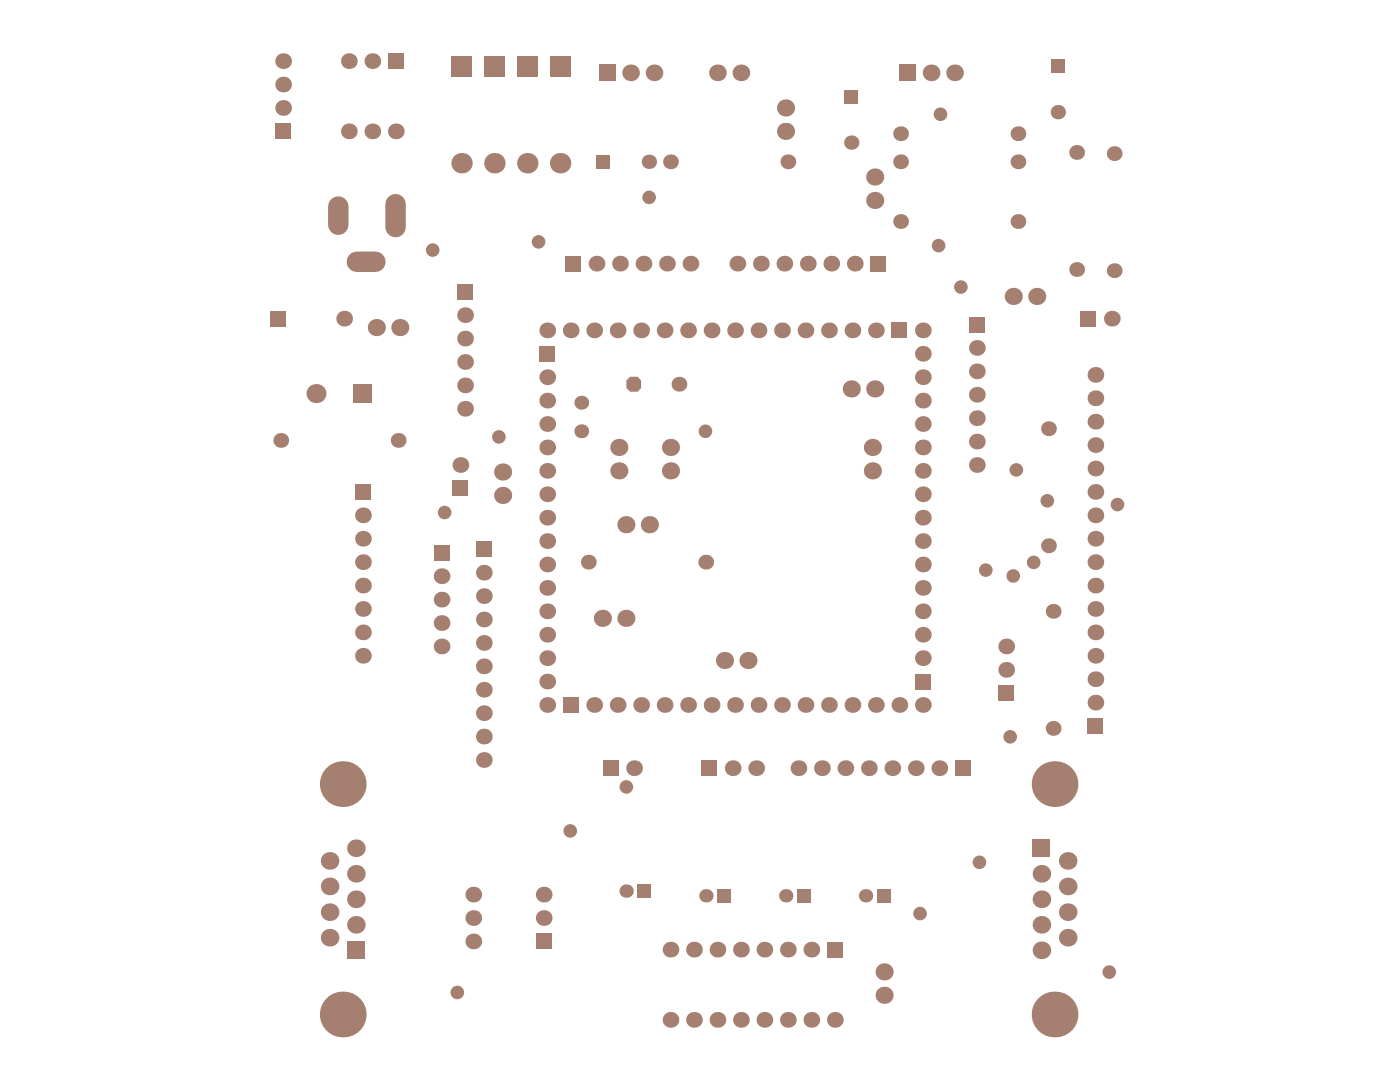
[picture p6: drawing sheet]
<svg xmlns="http://www.w3.org/2000/svg" width="271mm" height="208mm" viewBox="0 0 271 208" stroke-linecap="round" stroke-linejoin="round" font-family="sans-serif">
<g fill="#a57f6f">
<circle cx="83.7" cy="48.4" r="1.32"/>
<circle cx="136.5" cy="83.4" r="1.32"/>
<circle cx="178.1" cy="176.7" r="1.32"/>
<circle cx="186" cy="55.5" r="1.32"/>
<circle cx="202.7" cy="96.9" r="1.32"/>
<circle cx="196.7" cy="90.9" r="1.32"/>
<circle cx="196.1" cy="111.4" r="1.32"/>
<circle cx="104.2" cy="46.8" r="1.32"/>
<circle cx="181.6" cy="47.5" r="1.32"/>
<circle cx="200" cy="108.8" r="1.32"/>
<circle cx="190.8" cy="110.3" r="1.32"/>
<circle cx="125.6" cy="38.2" r="1.32"/>
<circle cx="96.5" cy="84.5" r="1.32"/>
<circle cx="86.1" cy="99.1" r="1.32"/>
<circle cx="88.5" cy="192" r="1.32"/>
<circle cx="214.7" cy="188" r="1.32"/>
<circle cx="121.2" cy="152.2" r="1.32"/>
<circle cx="189.5" cy="166.8" r="1.32"/>
<circle cx="216.3" cy="97.6" r="1.32"/>
<circle cx="110.4" cy="160.7" r="1.32"/>
<circle cx="182" cy="22.1" r="1.32"/>
<circle cx="195.5" cy="142.5" r="1.32"/>
<circle cx="54.8" cy="11.8" r="1.52"/>
<circle cx="189" cy="80.9" r="1.52"/>
<circle cx="54.8" cy="20.9" r="1.52"/>
<circle cx="54.8" cy="16.4" r="1.52"/>
<circle cx="65.5" cy="39.9" r="1.52"/>
<circle cx="65.5" cy="43.5" r="1.52"/>
<circle cx="69.1" cy="50.6" r="1.52"/>
<circle cx="76.6" cy="43.9" r="1.52"/>
<circle cx="76.6" cy="39.5" r="1.52"/>
<circle cx="76.6" cy="25.4" r="1.52"/>
<circle cx="105.9" cy="131.8" r="1.52"/>
<circle cx="105.9" cy="127.3" r="1.52"/>
<circle cx="105.9" cy="122.8" r="1.52"/>
<circle cx="105.9" cy="118.3" r="1.52"/>
<circle cx="105.9" cy="113.7" r="1.52"/>
<circle cx="105.9" cy="109.2" r="1.52"/>
<circle cx="105.9" cy="100.1" r="1.52"/>
<circle cx="105.9" cy="95.6" r="1.52"/>
<circle cx="105.9" cy="86.6" r="1.52"/>
<circle cx="105.9" cy="82" r="1.52"/>
<circle cx="105.9" cy="73" r="1.52"/>
<circle cx="112.5" cy="83.4" r="1.34"/>
<circle cx="120" cy="51" r="1.52"/>
<circle cx="131.4" cy="74.3" r="1.43"/>
<circle cx="156.3" cy="51" r="1.52"/>
<circle cx="167.5" cy="173.3" r="1.29"/>
<circle cx="171.1" cy="188" r="1.66"/>
<circle cx="178.6" cy="122.8" r="1.52"/>
<circle cx="178.6" cy="127.3" r="1.52"/>
<circle cx="178.6" cy="118.3" r="1.52"/>
<circle cx="178.6" cy="109.2" r="1.52"/>
<circle cx="178.6" cy="113.7" r="1.52"/>
<circle cx="178.6" cy="100.1" r="1.52"/>
<circle cx="178.6" cy="95.6" r="1.52"/>
<circle cx="178.6" cy="82" r="1.52"/>
<circle cx="178.6" cy="86.6" r="1.52"/>
<circle cx="178.6" cy="68.4" r="1.52"/>
<circle cx="178.6" cy="73" r="1.52"/>
<circle cx="189" cy="89.9" r="1.52"/>
<circle cx="189" cy="85.4" r="1.52"/>
<circle cx="189" cy="67.3" r="1.52"/>
<circle cx="189" cy="71.8" r="1.52"/>
<circle cx="203.8" cy="140.9" r="1.43"/>
<circle cx="203.8" cy="118.3" r="1.43"/>
<circle cx="72.8" cy="63.4" r="1.66"/>
<circle cx="105.9" cy="136.4" r="1.52"/>
<circle cx="105.9" cy="104.7" r="1.52"/>
<circle cx="105.9" cy="91.1" r="1.52"/>
<circle cx="105.9" cy="63.9" r="1.52"/>
<circle cx="105.9" cy="77.5" r="1.52"/>
<circle cx="112.5" cy="77.9" r="1.34"/>
<circle cx="116.6" cy="119.6" r="1.66"/>
<circle cx="124.1" cy="136.4" r="1.52"/>
<circle cx="124.1" cy="63.9" r="1.52"/>
<circle cx="141.8" cy="148.6" r="1.52"/>
<circle cx="142.3" cy="136.4" r="1.52"/>
<circle cx="142.3" cy="63.9" r="1.52"/>
<circle cx="160.4" cy="136.4" r="1.52"/>
<circle cx="160.4" cy="63.9" r="1.52"/>
<circle cx="163.6" cy="148.6" r="1.52"/>
<circle cx="171.1" cy="192.5" r="1.66"/>
<circle cx="178.6" cy="136.4" r="1.52"/>
<circle cx="178.6" cy="104.7" r="1.52"/>
<circle cx="178.6" cy="91.1" r="1.52"/>
<circle cx="178.6" cy="63.9" r="1.52"/>
<circle cx="178.6" cy="77.5" r="1.52"/>
<circle cx="181.8" cy="148.6" r="1.52"/>
<circle cx="189" cy="76.4" r="1.52"/>
<circle cx="68.9" cy="164.1" r="1.7"/>
<circle cx="70.2" cy="113.3" r="1.52"/>
<circle cx="67.5" cy="11.8" r="1.52"/>
<circle cx="85.5" cy="120.5" r="1.52"/>
<circle cx="91.6" cy="182.1" r="1.52"/>
<circle cx="93.6" cy="142.5" r="1.52"/>
<circle cx="93.6" cy="124.4" r="1.52"/>
<circle cx="90" cy="70" r="1.52"/>
<circle cx="140.2" cy="127.8" r="1.66"/>
<circle cx="212" cy="131.4" r="1.52"/>
<circle cx="212" cy="113.3" r="1.52"/>
<circle cx="212" cy="95.2" r="1.52"/>
<circle cx="212" cy="77" r="1.52"/>
<circle cx="215.6" cy="29.7" r="1.43"/>
<circle cx="54.3" cy="85.2" r="1.43"/>
<circle cx="63.8" cy="181.4" r="1.7"/>
<circle cx="63.8" cy="166.5" r="1.7"/>
<circle cx="68.9" cy="169" r="1.7"/>
<circle cx="63.8" cy="171.5" r="1.7"/>
<circle cx="63.8" cy="176.4" r="1.7"/>
<circle cx="68.9" cy="174" r="1.7"/>
<circle cx="70.2" cy="122.3" r="1.52"/>
<circle cx="70.2" cy="126.9" r="1.52"/>
<circle cx="70.2" cy="108.7" r="1.52"/>
<circle cx="70.2" cy="117.8" r="1.52"/>
<circle cx="70.2" cy="99.7" r="1.52"/>
<circle cx="70.2" cy="104.2" r="1.52"/>
</g>
<g fill="#a57f6f">
<path d="M75.1 10.3h3v3.1h-3z" fill-rule="evenodd"/>
<path d="M187.5 61.2h3.1v3.1h-3.1z" fill-rule="evenodd"/>
<path d="M53.2 23.9h3.1v3.1h-3.1z" fill-rule="evenodd"/>
<path d="M104.4 66.9h3v3.1h-3z" fill-rule="evenodd"/>
<path d="M115.4 30h2.5v2.6h-2.5z" fill-rule="evenodd"/>
<path d="M169.7 172h2.6v2.6h-2.6z" fill-rule="evenodd"/>
<path d="M177.1 130.3h3v3.1h-3z" fill-rule="evenodd"/>
<path d="M68.7 93.6h3.1v3.1h-3.1z" fill-rule="evenodd"/>
<path d="M92.1 104.7h3.1v3.1h-3.1z" fill-rule="evenodd"/>
<path d="M103.7 180.6h3.1v3h-3.1z" fill-rule="evenodd"/>
<path d="M163.5 17.4h2.6v2.6h-2.6z" fill-rule="evenodd"/>
<path d="M199.9 162.4h3.3v3.4h-3.3z" fill-rule="evenodd"/>
<path d="M67.2 182.2h3.4v3.3h-3.4z" fill-rule="evenodd"/>
</g>
<path d="M65.5 39.9v3.6" fill="none" stroke="#a57f6f" stroke-width="4"/>
<g fill="#a57f6f">
<circle cx="67.5" cy="25.4" r="1.52"/>
<circle cx="85.5" cy="125" r="1.52"/>
<circle cx="85.5" cy="111.5" r="1.52"/>
<circle cx="85.5" cy="116" r="1.52"/>
<circle cx="77.1" cy="85.2" r="1.43"/>
</g>
<path d="M76.6 39.5v4.4" fill="none" stroke="#a57f6f" stroke-width="4"/>
<g fill="#a57f6f">
<circle cx="91.6" cy="173.1" r="1.52"/>
<circle cx="93.6" cy="147" r="1.52"/>
<circle cx="93.6" cy="138" r="1.52"/>
<circle cx="93.6" cy="133.4" r="1.52"/>
<circle cx="93.6" cy="128.9" r="1.52"/>
<circle cx="93.6" cy="115.3" r="1.52"/>
<circle cx="93.6" cy="110.8" r="1.52"/>
<circle cx="97.3" cy="95.8" r="1.66"/>
<circle cx="89.1" cy="89.9" r="1.52"/>
<circle cx="90" cy="79.1" r="1.52"/>
<circle cx="90" cy="65.5" r="1.52"/>
<circle cx="90" cy="74.5" r="1.52"/>
<circle cx="90" cy="61" r="1.52"/>
<circle cx="95.7" cy="31.6" r="1.98"/>
<circle cx="105.2" cy="173.1" r="1.52"/>
<circle cx="113.9" cy="108.7" r="1.43"/>
<circle cx="108.4" cy="31.6" r="1.98"/>
<circle cx="121.2" cy="172.4" r="1.29"/>
<circle cx="125.7" cy="101.5" r="1.66"/>
<circle cx="121.1" cy="101.5" r="1.66"/>
<circle cx="119.8" cy="86.6" r="1.66"/>
<circle cx="124.5" cy="51" r="1.52"/>
<circle cx="129.1" cy="51" r="1.52"/>
<circle cx="125.6" cy="31.3" r="1.39"/>
<circle cx="122" cy="14.1" r="1.61"/>
<circle cx="126.6" cy="14.1" r="1.61"/>
<circle cx="134.3" cy="197.3" r="1.52"/>
<circle cx="143.4" cy="197.3" r="1.52"/>
<circle cx="138.8" cy="197.3" r="1.52"/>
<circle cx="134.3" cy="183.7" r="1.52"/>
<circle cx="138.8" cy="183.7" r="1.52"/>
<circle cx="143.4" cy="183.7" r="1.52"/>
<circle cx="136.6" cy="173.3" r="1.29"/>
<circle cx="136.6" cy="108.7" r="1.43"/>
<circle cx="142.7" cy="51" r="1.52"/>
<circle cx="133.6" cy="51" r="1.52"/>
<circle cx="138.8" cy="14.1" r="1.61"/>
<circle cx="143.4" cy="14.1" r="1.61"/>
<circle cx="147.9" cy="197.3" r="1.52"/>
<circle cx="152.5" cy="197.3" r="1.52"/>
<circle cx="157" cy="197.3" r="1.52"/>
<circle cx="147.9" cy="183.7" r="1.52"/>
<circle cx="152.5" cy="183.7" r="1.52"/>
<circle cx="157" cy="183.7" r="1.52"/>
<circle cx="152.1" cy="173.3" r="1.29"/>
<circle cx="151.8" cy="51" r="1.52"/>
<circle cx="147.2" cy="51" r="1.52"/>
<circle cx="152" cy="25.4" r="1.66"/>
<circle cx="152" cy="20.9" r="1.66"/>
<circle cx="152.5" cy="31.3" r="1.43"/>
<circle cx="168.8" cy="86.6" r="1.66"/>
<circle cx="169.3" cy="75.2" r="1.66"/>
<circle cx="164.7" cy="75.2" r="1.66"/>
<circle cx="165.4" cy="51" r="1.52"/>
<circle cx="169.3" cy="38.8" r="1.66"/>
<circle cx="164.7" cy="27.6" r="1.39"/>
<circle cx="180.2" cy="14.1" r="1.61"/>
<circle cx="184.7" cy="14.1" r="1.61"/>
<circle cx="201.5" cy="183.8" r="1.7"/>
<circle cx="201.5" cy="169" r="1.7"/>
<circle cx="201.5" cy="174" r="1.7"/>
<circle cx="194.7" cy="125" r="1.52"/>
<circle cx="194.7" cy="129.6" r="1.52"/>
<circle cx="196.1" cy="57.3" r="1.66"/>
<circle cx="200.6" cy="57.3" r="1.66"/>
<circle cx="197" cy="42.8" r="1.43"/>
<circle cx="197" cy="25.9" r="1.43"/>
<circle cx="197" cy="31.3" r="1.43"/>
<circle cx="206.6" cy="181.4" r="1.7"/>
<circle cx="206.6" cy="176.4" r="1.7"/>
<circle cx="206.6" cy="171.5" r="1.7"/>
<circle cx="206.6" cy="166.5" r="1.7"/>
<circle cx="212" cy="126.9" r="1.52"/>
<circle cx="212" cy="122.3" r="1.52"/>
<circle cx="212" cy="117.8" r="1.52"/>
<circle cx="212" cy="108.7" r="1.52"/>
<circle cx="212" cy="104.2" r="1.52"/>
<circle cx="212" cy="99.7" r="1.52"/>
<circle cx="212" cy="86.1" r="1.52"/>
<circle cx="212" cy="81.6" r="1.52"/>
<circle cx="212" cy="72.5" r="1.52"/>
<circle cx="208.4" cy="52.1" r="1.43"/>
<circle cx="215.6" cy="52.4" r="1.43"/>
<circle cx="208.4" cy="29.5" r="1.43"/>
<circle cx="66.3" cy="151.7" r="4.4"/>
<circle cx="68.9" cy="178.9" r="1.7"/>
<circle cx="66.6" cy="61.6" r="1.52"/>
<circle cx="61.2" cy="76.1" r="1.84"/>
<circle cx="77.4" cy="63.4" r="1.66"/>
<circle cx="91.6" cy="177.6" r="1.52"/>
<circle cx="97.3" cy="91.3" r="1.66"/>
<circle cx="93.6" cy="119.8" r="1.52"/>
<circle cx="105.2" cy="177.6" r="1.52"/>
<circle cx="115" cy="136.4" r="1.52"/>
<circle cx="115" cy="63.9" r="1.52"/>
<circle cx="110.4" cy="63.9" r="1.52"/>
<circle cx="122.7" cy="148.6" r="1.52"/>
<circle cx="128.6" cy="136.4" r="1.52"/>
<circle cx="119.5" cy="136.4" r="1.52"/>
<circle cx="121.1" cy="119.6" r="1.66"/>
<circle cx="119.8" cy="91.1" r="1.66"/>
<circle cx="119.5" cy="63.9" r="1.52"/>
<circle cx="128.6" cy="63.9" r="1.52"/>
<circle cx="133.2" cy="136.4" r="1.52"/>
<circle cx="137.7" cy="136.4" r="1.52"/>
<circle cx="137.7" cy="63.9" r="1.52"/>
<circle cx="133.2" cy="63.9" r="1.52"/>
<circle cx="154.5" cy="148.6" r="1.52"/>
<circle cx="155.9" cy="136.4" r="1.52"/>
<circle cx="151.3" cy="136.4" r="1.52"/>
<circle cx="151.3" cy="63.9" r="1.52"/>
<circle cx="155.9" cy="63.9" r="1.52"/>
<circle cx="172.7" cy="148.6" r="1.52"/>
<circle cx="168.1" cy="148.6" r="1.52"/>
<circle cx="169.5" cy="136.4" r="1.52"/>
<circle cx="165" cy="136.4" r="1.52"/>
<circle cx="168.8" cy="91.1" r="1.66"/>
<circle cx="169.5" cy="63.9" r="1.52"/>
<circle cx="165" cy="63.9" r="1.52"/>
<circle cx="169.3" cy="34.2" r="1.66"/>
<circle cx="177.2" cy="148.6" r="1.52"/>
<circle cx="201.5" cy="178.9" r="1.7"/>
<circle cx="212" cy="135.9" r="1.52"/>
<circle cx="212" cy="90.6" r="1.52"/>
<circle cx="215.2" cy="61.6" r="1.52"/>
<circle cx="66.3" cy="196.2" r="4.4"/>
<circle cx="72.1" cy="11.8" r="1.52"/>
<circle cx="144.7" cy="127.8" r="1.66"/>
<circle cx="115.4" cy="51" r="1.52"/>
<circle cx="72.6" cy="50.6" r="1.52"/>
</g>
<g fill="#a57f6f">
<path d="M87.5 92.9h3.1v3.1h-3.1z" fill-rule="evenodd"/>
<path d="M88.5 54.9h3v3.1h-3z" fill-rule="evenodd"/>
<path d="M93.7 11h3.9v3.9h-3.9z" fill-rule="evenodd"/>
<path d="M109.4 49.5h3v3h-3z" fill-rule="evenodd"/>
<path d="M106.4 11h4v3.9h-4z" fill-rule="evenodd"/>
<path d="M123.4 171.1h2.6v2.6h-2.6z" fill-rule="evenodd"/>
<path d="M121.2 73.6l.7-.7h1.5l.7 .7v1.4l-.7 .8h-1.5l-.7-.8z" fill-rule="evenodd"/>
<path d="M138.8 172h2.6v2.6h-2.6z" fill-rule="evenodd"/>
<path d="M154.3 172h2.6v2.6h-2.6z" fill-rule="evenodd"/>
<path d="M168.4 49.5h3.1v3h-3.1z" fill-rule="evenodd"/>
<path d="M210.4 138.9h3.1v3.1h-3.1z" fill-rule="evenodd"/>
<path d="M52.3 60.1h3.1v3.1h-3.1z" fill-rule="evenodd"/>
<path d="M68.4 74.3h3.7v3.6h-3.7z" fill-rule="evenodd"/>
<path d="M83.9 105.4h3.1v3.1h-3.1z" fill-rule="evenodd"/>
<path d="M108.9 134.8h3.1v3.1h-3.1z" fill-rule="evenodd"/>
<path d="M116.6 147.1h3.1v3h-3.1z" fill-rule="evenodd"/>
<path d="M135.7 147.1h3.1v3h-3.1z" fill-rule="evenodd"/>
<path d="M184.8 147.1h3.1v3h-3.1z" fill-rule="evenodd"/>
<path d="M193.2 132.6h3.1v3h-3.1z" fill-rule="evenodd"/>
<path d="M209.1 60.1h3.1v3.1h-3.1z" fill-rule="evenodd"/>
</g>
<path d="M69.1 50.6h3.5" fill="none" stroke="#a57f6f" stroke-width="4"/>
<g fill="#a57f6f">
<circle cx="72.1" cy="25.4" r="1.52"/>
<circle cx="89.3" cy="31.6" r="1.98"/>
<circle cx="102" cy="31.6" r="1.98"/>
<circle cx="129.8" cy="197.3" r="1.52"/>
<circle cx="161.6" cy="197.3" r="1.52"/>
<circle cx="129.8" cy="183.7" r="1.52"/>
<circle cx="129.8" cy="86.6" r="1.66"/>
<circle cx="160.9" cy="51" r="1.52"/>
<circle cx="174.3" cy="42.8" r="1.43"/>
<circle cx="129.8" cy="31.3" r="1.43"/>
<circle cx="174.3" cy="25.9" r="1.43"/>
<circle cx="174.3" cy="31.3" r="1.43"/>
<circle cx="202.9" cy="82.9" r="1.43"/>
<circle cx="204.7" cy="21.7" r="1.39"/>
<circle cx="146.3" cy="148.6" r="1.52"/>
<circle cx="159.1" cy="148.6" r="1.52"/>
<circle cx="174.1" cy="136.4" r="1.52"/>
<circle cx="146.8" cy="136.4" r="1.52"/>
<circle cx="129.8" cy="91.1" r="1.66"/>
<circle cx="146.8" cy="63.9" r="1.52"/>
<circle cx="204.1" cy="151.7" r="4.4"/>
<circle cx="202.9" cy="105.6" r="1.43"/>
<circle cx="204.1" cy="196.2" r="4.4"/>
</g>
<g fill="#a57f6f">
<path d="M115.9 12.5h3.2v3.2h-3.2z" fill-rule="evenodd"/>
<path d="M87.4 11h3.9v3.9h-3.9z" fill-rule="evenodd"/>
<path d="M100.1 11h3.9v3.9h-3.9z" fill-rule="evenodd"/>
<path d="M160 182.2h3.1v3h-3.1z" fill-rule="evenodd"/>
<path d="M174.1 12.5h3.1v3.2h-3.1z" fill-rule="evenodd"/>
<path d="M203.4 11.5h2.6v2.6h-2.6z" fill-rule="evenodd"/>
<path d="M172.5 62.4h3.1v3h-3.1z" fill-rule="evenodd"/>
</g>
</svg>
